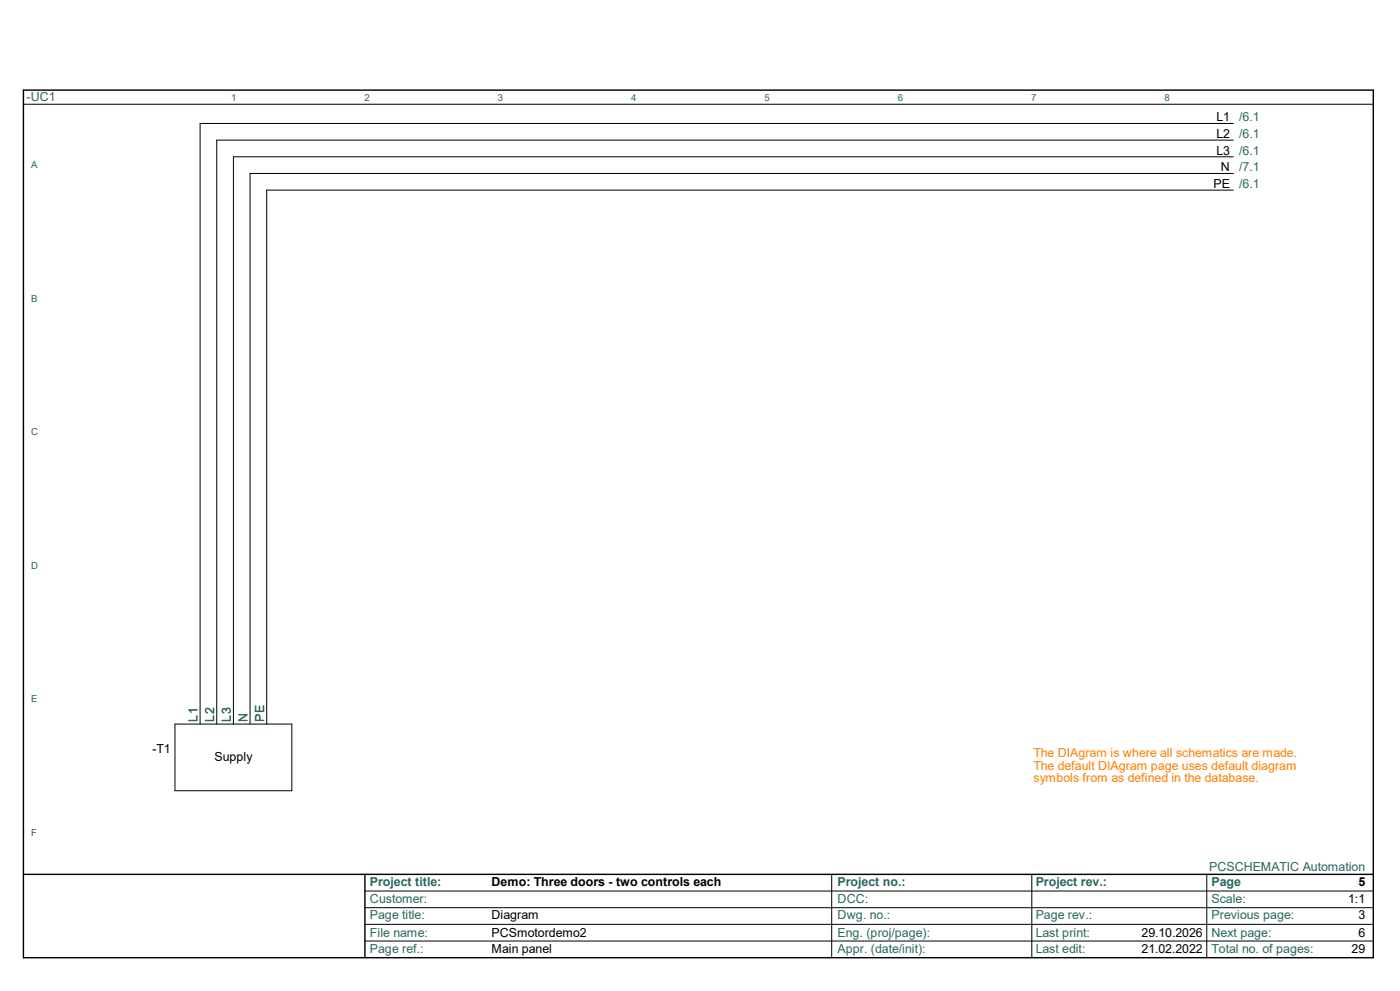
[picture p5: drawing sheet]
<svg xmlns="http://www.w3.org/2000/svg" width="420mm" height="297mm" viewBox="0 0 420 297" stroke-linecap="round" stroke-linejoin="round" font-family="sans-serif">
<defs><g id="words">
<g font-size="3.7" fill="#27675f">
<text x="8" y="30.2">-UC1</text>
<text x="371.8" y="41.4">/6.1</text>
<text x="371.8" y="36.4">/6.1</text>
<text x="371.8" y="46.4">/6.1</text>
<text x="371.8" y="51.4">/7.1</text>
<text x="371.8" y="56.4">/6.1</text>
<text x="59.3" y="216.2" transform="rotate(-90 59.3 216.2)">L1</text>
<text x="64.3" y="216.2" transform="rotate(-90 64.3 216.2)">L2</text>
<text x="69.2" y="216.2" transform="rotate(-90 69.2 216.2)">L3</text>
<text x="74.2" y="216.2" transform="rotate(-90 74.2 216.2)">N</text>
<text x="79.2" y="216.2" transform="rotate(-90 79.2 216.2)">PE</text>
<text x="362.8" y="260.9">PCSCHEMATIC Automation</text>
<text x="111" y="265.6">Project title:</text>
<text x="251.3" y="265.6">Project no.:</text>
<text x="310.7" y="265.6">Project rev.:</text>
<text x="363.5" y="265.6">Page</text>
<text x="111" y="270.7">Customer:</text>
<text x="111" y="275.5">Page title:</text>
<text x="251.3" y="275.5">Dwg. no.:</text>
<text x="251.3" y="270.7">DCC:</text>
<text x="310.7" y="275.5">Page rev.:</text>
<text x="363.5" y="275.5">Previous page:</text>
<text x="363.5" y="270.7">Scale:</text>
<text x="111" y="280.7">File name:</text>
<text x="251.3" y="280.7">Eng. (proj/page):</text>
<text x="310.7" y="280.7">Last print:</text>
<text x="363.5" y="280.7">Next page:</text>
<text x="111" y="285.5">Page ref.:</text>
<text x="251.3" y="285.5">Appr. (date/init):</text>
<text x="310.7" y="285.5">Last edit:</text>
<text x="363.5" y="285.5">Total no. of pages:</text>
</g>
<g font-size="3.7">
<text x="364.9" y="41.4">L2</text>
<text x="364.9" y="36.4">L1</text>
<text x="364.9" y="46.4">L3</text>
<text x="366.3" y="51.4">N</text>
<text x="364.1" y="56.4">PE</text>
<text x="45.7" y="225.7">-T1</text>
<text x="64.3" y="228.2">Supply</text>
<text x="147.5" y="265.6">Demo: Three doors - two controls each</text>
<text x="407.5" y="265.6">5</text>
<text x="147.5" y="275.5">Diagram</text>
<text x="404.5" y="270.7">1:1</text>
<text x="407.5" y="275.5">3</text>
<text x="147.5" y="280.7">PCSmotordemo2</text>
<text x="342.5" y="280.7">29.10.2026</text>
<text x="407.5" y="280.7">6</text>
<text x="147.5" y="285.5">Main panel</text>
<text x="342.5" y="285.5">21.02.2022</text>
<text x="405.5" y="285.5">29</text>
</g>
<g font-size="3.7" fill="#ff8000">
<text x="310" y="227">The DIAgram is where all schematics are made.</text>
<text x="310" y="230.7">The default DIAgram page uses default diagram</text>
<text x="310" y="234.4">symbols from as defined in the database.</text>
</g>
<g font-size="2.9" fill="#27675f">
<text x="69.3" y="30.4">1</text>
<text x="109.3" y="30.4">2</text>
<text x="149.4" y="30.4">3</text>
<text x="189.3" y="30.4">4</text>
<text x="229.4" y="30.4">5</text>
<text x="269.3" y="30.4">6</text>
<text x="309.4" y="30.4">7</text>
<text x="349.3" y="30.4">8</text>
<text x="9.3" y="50.4">A</text>
<text x="9.3" y="90.4">B</text>
<text x="9.3" y="130.5">C</text>
<text x="9.3" y="170.4">D</text>
<text x="9.3" y="210.4">E</text>
<text x="9.3" y="250.4">F</text>
</g>
</g></defs>
<path d="M7 27h405v260h-405zM7 262h405M109.5 262v25" fill="none" stroke="#000" stroke-width=".42"/>
<g fill="none" stroke="#000" stroke-width=".3">
<path d="M7.3 31.2h404.7M370 37h-310v180M370 57h-290v160M370 52h-295v165M370 47h-300v170M370 42h-305v175M52.5 217h35v20h-35zM109.5 272h302.2M109.5 277h302.2M109.5 267h302.5M249.5 262v25M309.5 262v25"/>
<path d="M362 262v25M109.5 282h302.2"/>
</g>
<use href="#words"/>
</svg>
